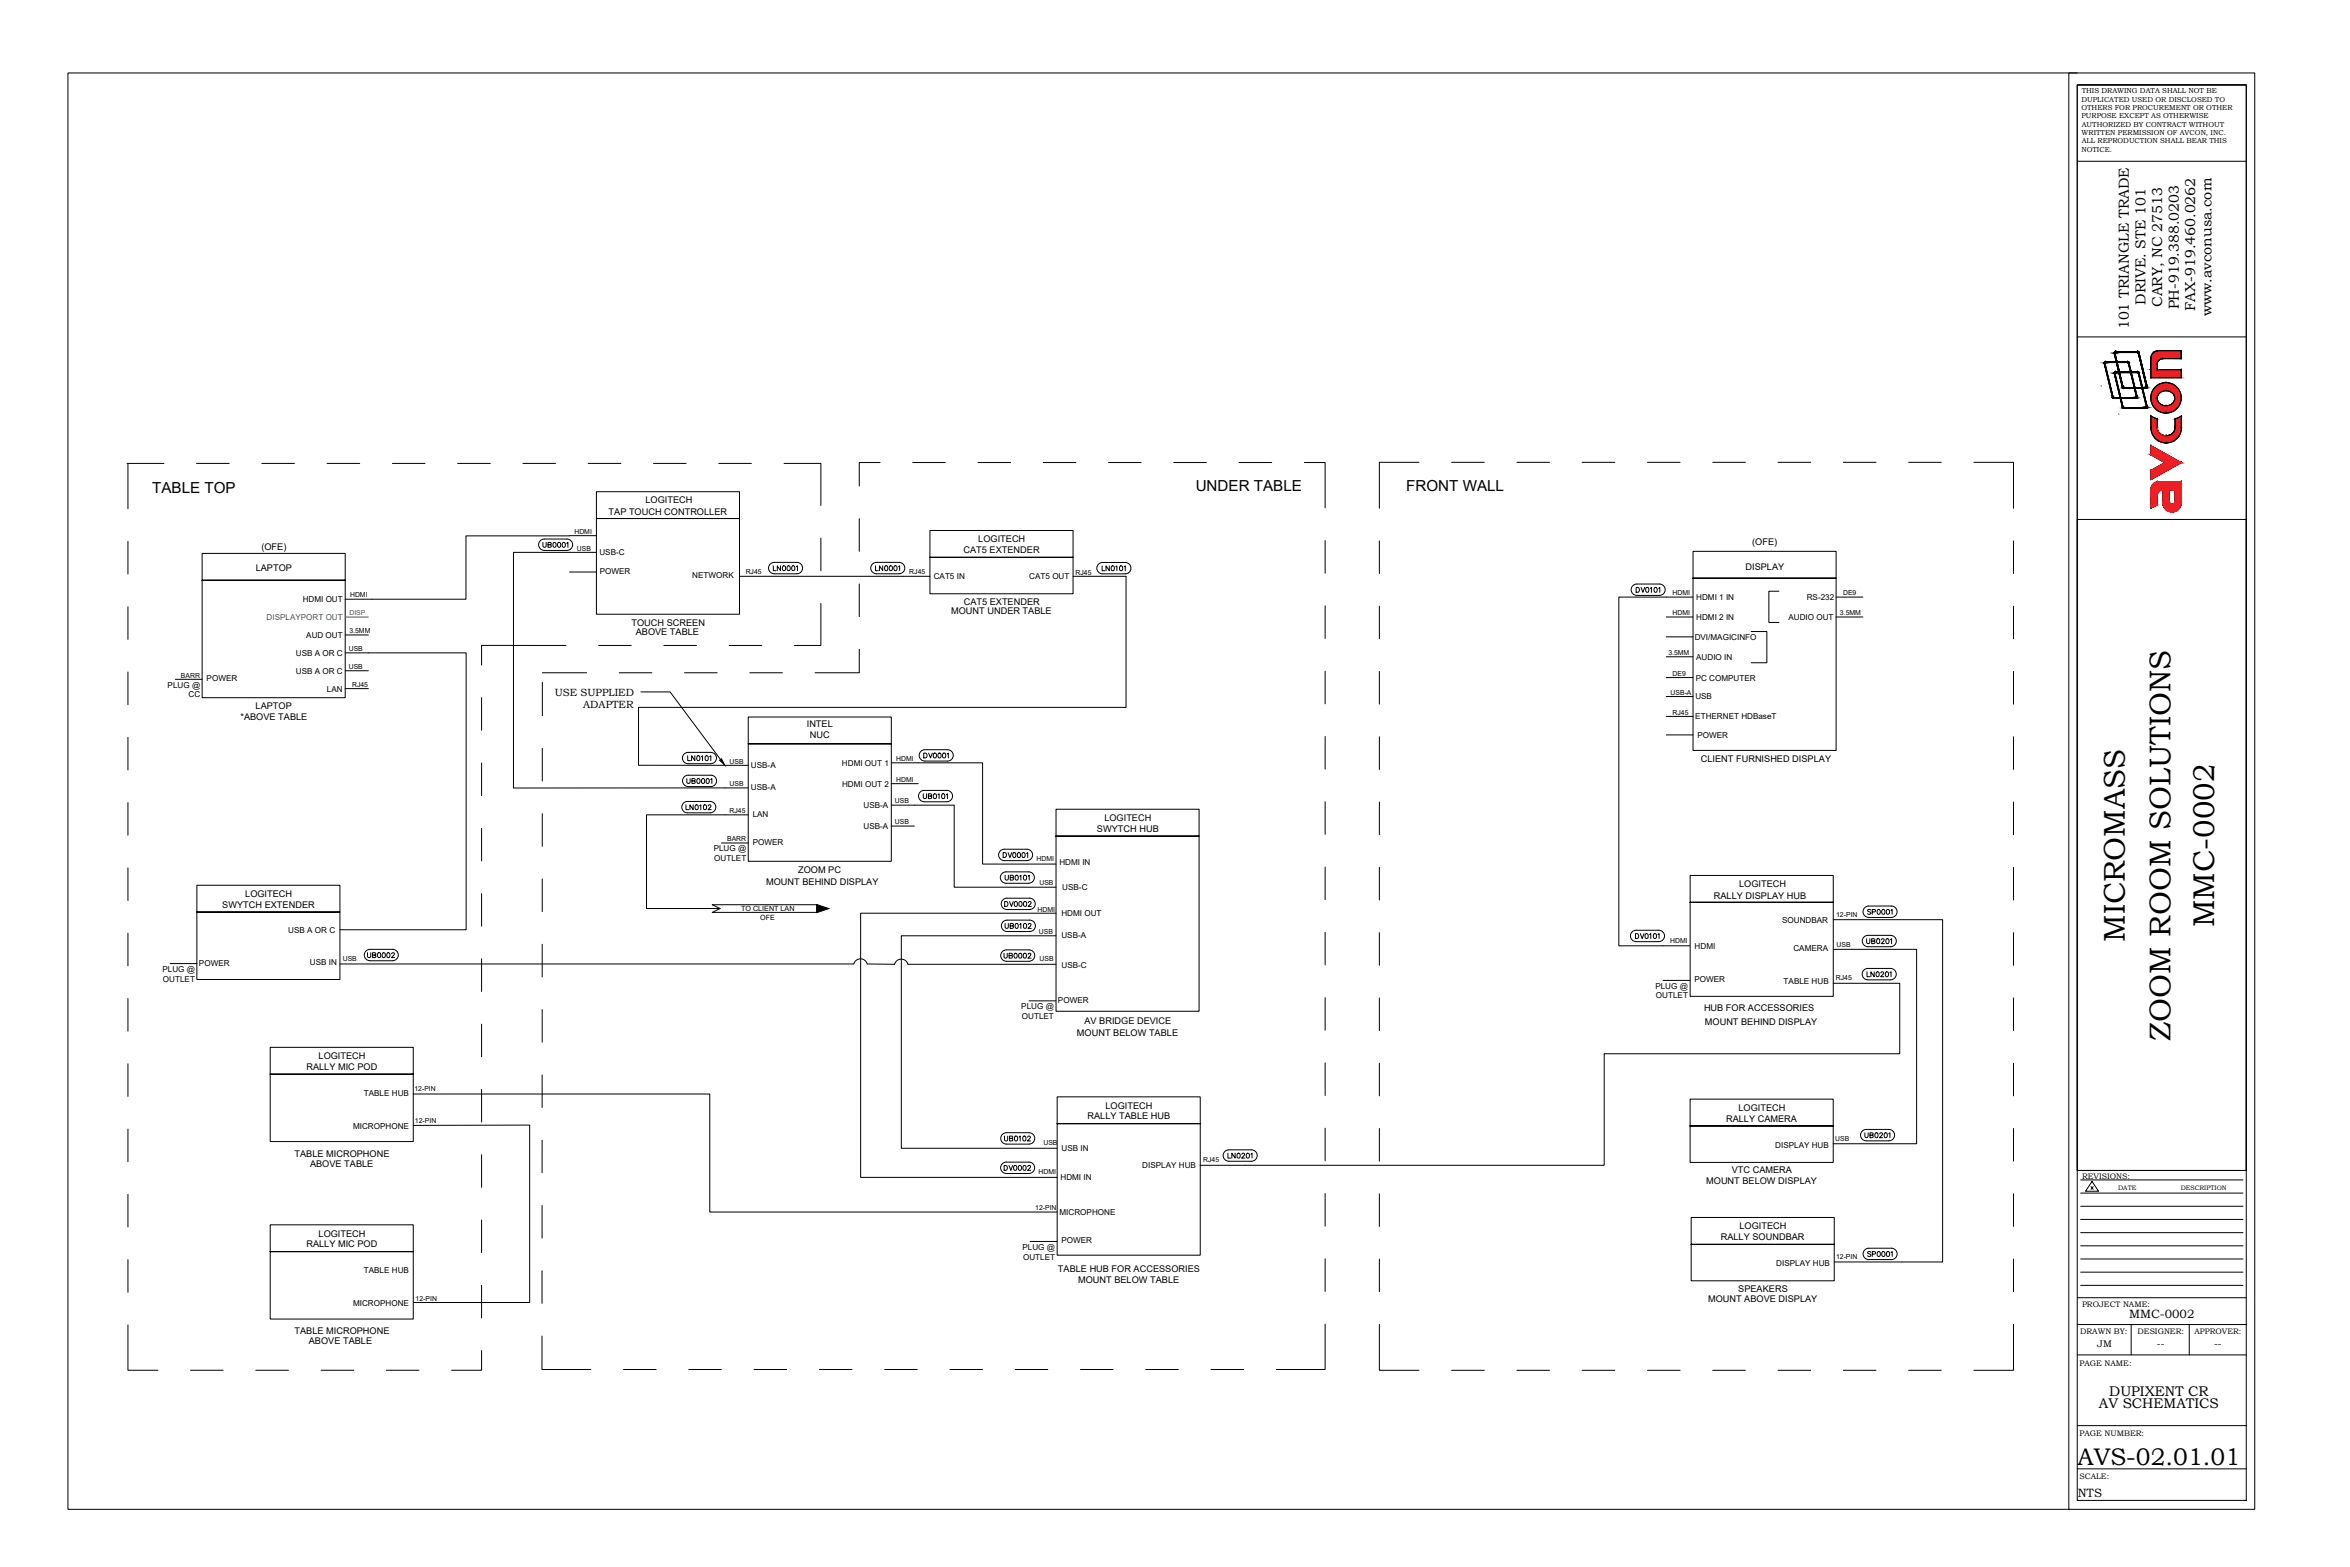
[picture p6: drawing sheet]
<svg xmlns="http://www.w3.org/2000/svg" width="914mm" height="610mm" viewBox="0 0 914 610" stroke-linecap="round" stroke-linejoin="round" font-family="sans-serif">
<defs><g id="words">
<g font-size="11.7">
<text x="861.6" y="360.7" transform="rotate(-90 861.6 360.7)">MMC-0002</text>
<text x="826.8" y="366.5" transform="rotate(-90 826.8 366.5)">MICROMASS</text>
<text x="844.5" y="404.9" transform="rotate(-90 844.5 404.9)">ZOOM ROOM SOLUTIONS</text>
</g>
<text font-size="9.3" x="808.3" y="569.9">AVS-02.01.01</text>
<g font-size="5.9">
<text x="59.2" y="191.9">TABLE TOP</text>
<text x="465.2" y="191.2">UNDER TABLE</text>
<text x="547.2" y="191.2">FRONT WALL</text>
</g>
<g font-size="5.6">
<text x="834.9" y="118.6" transform="rotate(-90 834.9 118.6)">DRIVE. STE 101</text>
<text x="841.4" y="119.4" transform="rotate(-90 841.4 119.4)">CARY, NC 27513</text>
<text x="847.8" y="120.4" transform="rotate(-90 847.8 120.4)">PH-919.388.0203</text>
<text x="854.2" y="121.1" transform="rotate(-90 854.2 121.1)">FAX-919.460.0262</text>
<text x="860.5" y="123" transform="rotate(-90 860.5 123)">www.avconusa.com</text>
<text x="828.4" y="128.1" transform="rotate(-90 828.4 128.1)">101 TRIANGLE TRADE</text>
</g>
<g font-size="5.4">
<text x="820.7" y="542.9">DUPIXENT CR</text>
<text x="816.7" y="547.8">AV SCHEMATICS</text>
</g>
<g font-size="5.3">
<text x="299.9" y="223.3">LN0001</text>
<text x="339.7" y="223.3">LN0001</text>
<text x="725.7" y="357">SP0001</text>
<text x="389.8" y="445.2">UB0102</text>
</g>
<g font-size="4.9">
<text x="210.3" y="214.1">UB0001</text>
<text x="266.7" y="297">LN0101</text>
<text x="358.4" y="296">DV0001</text>
<text x="266.3" y="305.9">UB0001</text>
<text x="358.4" y="311.9">UB0101</text>
<text x="266" y="316.1">LN0102</text>
<text x="389.5" y="334.8">DV0001</text>
<text x="390.2" y="343.6">UB0101</text>
<text x="390.2" y="353.8">DV0002</text>
<text x="390.2" y="362.3">UB0102</text>
<text x="635.4" y="366.2">DV0101</text>
<text x="725.3" y="368.3">UB0201</text>
<text x="142.2" y="373.6">UB0002</text>
<text x="389.8" y="373.9">UB0002</text>
<text x="724.6" y="443.8">UB0201</text>
<text x="389.8" y="456.5">DV0002</text>
<text x="725.7" y="490">SP0001</text>
</g>
<g font-size="4.7">
<text x="828.4" y="512.8">MMC-0002</text>
<text x="808.5" y="582.5">NTS</text>
</g>
<g font-size="4.1">
<text x="215.9" y="270.6">USE SUPPLIED</text>
<text x="226.9" y="275.3">ADAPTER</text>
</g>
<g font-size="3.7">
<text x="816.1" y="524">JM</text>
<text x="839.3" y="524">--</text>
<text x="861.5" y="524">--</text>
</g>
<g font-size="3.6">
<text x="251.1" y="195.6">LOGITECH</text>
<text x="236.8" y="200.3">TAP TOUCH CONTROLLER</text>
<text x="101.7" y="213.8">(OFE)</text>
<text x="374.9" y="215.1">CAT5 EXTENDER</text>
<text x="380.7" y="210.9">LOGITECH</text>
<text x="681.8" y="211.9">(OFE)</text>
<text x="679.2" y="221.6">DISPLAY</text>
<text x="99.5" y="222.1">LAPTOP</text>
<text x="370.1" y="238.9">MOUNT UNDER TABLE</text>
<text x="375" y="235.2">CAT5 EXTENDER</text>
<text x="245.7" y="243.4">TOUCH SCREEN</text>
<text x="247.4" y="247.2">ABOVE TABLE</text>
<text x="99.4" y="275.7">LAPTOP</text>
<text x="93.6" y="280.1">*ABOVE TABLE</text>
<text x="313.9" y="282.9">INTEL</text>
<text x="315.2" y="287.2">NUC</text>
<text x="661.8" y="296.3">CLIENT FURNISHED DISPLAY</text>
<text x="426.8" y="323.6">SWYTCH HUB</text>
<text x="429.7" y="319.4">LOGITECH</text>
<text x="310.6" y="339.5">ZOOM PC</text>
<text x="298.1" y="344.4">MOUNT BEHIND DISPLAY</text>
<text x="676.7" y="344.9">LOGITECH</text>
<text x="86.5" y="353.1">SWYTCH EXTENDER</text>
<text x="95.4" y="348.9">LOGITECH</text>
<text x="666.9" y="349.6">RALLY DISPLAY HUB</text>
<text x="663" y="393.3">HUB FOR ACCESSORIES</text>
<text x="422" y="398.3">AV BRIDGE DEVICE</text>
<text x="663.4" y="398.6">MOUNT BEHIND DISPLAY</text>
<text x="419.1" y="403.1">MOUNT BELOW TABLE</text>
<text x="124" y="412">LOGITECH</text>
<text x="119.2" y="416.2">RALLY MIC POD</text>
<text x="430.2" y="431.2">LOGITECH</text>
<text x="423.1" y="435.4">RALLY TABLE HUB</text>
<text x="671.6" y="436.3">RALLY CAMERA</text>
<text x="676.4" y="432.1">LOGITECH</text>
<text x="114.6" y="450">TABLE MICROPHONE</text>
<text x="120.6" y="454">ABOVE TABLE</text>
<text x="663.9" y="460.5">MOUNT BELOW DISPLAY</text>
<text x="673.9" y="456.5">VTC CAMERA</text>
<text x="676.9" y="478.2">LOGITECH</text>
<text x="119.2" y="485.2">RALLY MIC POD</text>
<text x="124" y="481">LOGITECH</text>
<text x="669.6" y="482.4">RALLY SOUNDBAR</text>
<text x="411.7" y="494.9">TABLE HUB FOR ACCESSORIES</text>
<text x="419.5" y="498.9">MOUNT BELOW TABLE</text>
<text x="676.4" y="502.5">SPEAKERS</text>
<text x="664.6" y="506.6">MOUNT ABOVE DISPLAY</text>
<text x="114.6" y="519">TABLE MICROPHONE</text>
<text x="120.2" y="522.9">ABOVE TABLE</text>
</g>
<g font-size="3.2">
<text x="233.3" y="216">USB-C</text>
<text x="233.3" y="223.2">POWER</text>
<text x="269.4" y="224.7">NETWORK</text>
<text x="363.3" y="225.3">CAT5 IN</text>
<text x="400.5" y="225.3">CAT5 OUT</text>
<text x="660" y="233.4">HDMI 1 IN</text>
<text x="703" y="233.4">RS-232</text>
<text x="117.8" y="234.2">HDMI OUT</text>
<text x="660" y="241.2">HDMI 2 IN</text>
<text x="695.9" y="241.2">AUDIO OUT</text>
<text x="119.2" y="248.2">AUD OUT</text>
<text x="659.4" y="248.9">DVI/MAGICINFO</text>
<text x="115.1" y="255.1">USB A OR C</text>
<text x="660" y="256.6">AUDIO IN</text>
<text x="115.1" y="262.1">USB A OR C</text>
<text x="65.2" y="267.6">PLUG @</text>
<text x="80.4" y="265">POWER</text>
<text x="127.2" y="269">LAN</text>
<text x="659.8" y="264.7">PC COMPUTER</text>
<text x="73.4" y="271.3">CC</text>
<text x="659.7" y="272.1">USB</text>
<text x="659.7" y="279.8">ETHERNET HDBaseT</text>
<text x="660.5" y="287">POWER</text>
<text x="292.2" y="298.7">USB-A</text>
<text x="327.6" y="297.9">HDMI OUT 1</text>
<text x="327.7" y="306">HDMI OUT 2</text>
<text x="292.2" y="307.5">USB-A</text>
<text x="292.9" y="317.7">LAN</text>
<text x="336" y="314.3">USB-A</text>
<text x="336" y="322.4">USB-A</text>
<text x="292.9" y="328.6">POWER</text>
<text x="277.7" y="331.2">PLUG @</text>
<text x="277.9" y="334.9">OUTLET</text>
<text x="412.2" y="336.6">HDMI IN</text>
<text x="413.3" y="346.3">USB-C</text>
<text x="413" y="356.4">HDMI OUT</text>
<text x="693.4" y="358.9">SOUNDBAR</text>
<text x="112.2" y="363.1">USB A OR C</text>
<text x="413" y="364.9">USB-A</text>
<text x="659.4" y="369.1">HDMI</text>
<text x="697.8" y="370">CAMERA</text>
<text x="77.4" y="375.9">POWER</text>
<text x="120.6" y="375.6">USB IN</text>
<text x="413.1" y="376.4">USB-C</text>
<text x="63.2" y="378.2">PLUG @</text>
<text x="63.4" y="381.9">OUTLET</text>
<text x="659.3" y="382.1">POWER</text>
<text x="694" y="382.7">TABLE HUB</text>
<text x="644.1" y="384.7">PLUG @</text>
<text x="644.3" y="388.4">OUTLET</text>
<text x="397.4" y="392.7">PLUG @</text>
<text x="411.6" y="390.4">POWER</text>
<text x="397.6" y="396.4">OUTLET</text>
<text x="141.6" y="426.3">TABLE HUB</text>
<text x="137.4" y="439">MICROPHONE</text>
<text x="413.1" y="447.8">USB IN</text>
<text x="690.8" y="446.4">DISPLAY HUB</text>
<text x="444.5" y="454.3">DISPLAY HUB</text>
<text x="412.6" y="458.9">HDMI IN</text>
<text x="412.3" y="472.8">MICROPHONE</text>
<text x="413" y="483.7">POWER</text>
<text x="397.8" y="486.3">PLUG @</text>
<text x="398.1" y="490">OUTLET</text>
<text x="141.6" y="495.3">TABLE HUB</text>
<text x="691.2" y="492.5">DISPLAY HUB</text>
<text x="137.4" y="508.1">MICROPHONE</text>
</g>
<text font-size="3.2" fill="#139b48" x="103.7" y="241.2">DISPLAYPORT OUT</text>
<g font-size="3.1">
<text x="810.1" y="458.5">REVISIONS:</text>
<text x="810.1" y="508.5">PROJECT NAME:</text>
<text x="809.4" y="518.9">DRAWN BY:</text>
<text x="831.7" y="518.9">DESIGNER:</text>
<text x="853.9" y="518.9">APPROVER:</text>
<text x="809.2" y="531.4">PAGE NAME:</text>
<text x="809.2" y="558.6">PAGE NUMBER:</text>
<text x="809.2" y="575.4">SCALE:</text>
</g>
<g font-size="2.8">
<text x="809.9" y="39.6">DUPLICATED USED OR DISCLOSED TO</text>
<text x="810" y="36.3">THIS DRAWING DATA SHALL NOT BE</text>
<text x="809.9" y="42.8">OTHERS FOR PROCUREMENT OR OTHER</text>
<text x="809.9" y="46">PURPOSE EXCEPT AS OTHERWISE</text>
<text x="810" y="52.5">WRITTEN PERMISSION OF AVCON, INC.</text>
<text x="810" y="49.3">AUTHORIZED BY CONTRACT WITHOUT</text>
<text x="809.9" y="59">NOTICE.</text>
<text x="810" y="55.8">ALL REPRODUCTION SHALL BEAR THIS</text>
<text x="288.4" y="354.5">TO CLIENT LAN</text>
<text x="295.8" y="357.9">OFE</text>
</g>
<g font-size="2.7">
<text x="223.5" y="207.7">HDMI</text>
<text x="224.5" y="214.2">USB</text>
<text x="290.2" y="223.2">RJ45</text>
<text x="353.8" y="223.2">RJ45</text>
<text x="418.5" y="223.6">RJ45</text>
<text x="136.2" y="232.4">HDMI</text>
<text x="650.8" y="231.6">HDMI</text>
<text x="717.1" y="231.6">DE9</text>
<text x="650.8" y="239.3">HDMI</text>
<text x="715.9" y="239.3">3.5MM</text>
<text x="136" y="246.3">3.5MM</text>
<text x="135.7" y="253.3">USB</text>
<text x="649.2" y="254.8">3.5MM</text>
<text x="70.4" y="263.6">BARR</text>
<text x="135.7" y="260.2">USB</text>
<text x="650.8" y="262.9">DE9</text>
<text x="137" y="267.2">RJ45</text>
<text x="650" y="270.3">USB-A</text>
<text x="650.8" y="278">RJ45</text>
<text x="283.8" y="297">USB</text>
<text x="348.7" y="296.1">HDMI</text>
<text x="283.8" y="305.8">USB</text>
<text x="348.7" y="304.2">HDMI</text>
<text x="283.9" y="316.3">RJ45</text>
<text x="348.2" y="312.5">USB</text>
<text x="348.2" y="320.7">USB</text>
<text x="282.9" y="327.2">BARR</text>
<text x="403.3" y="335.1">HDMI</text>
<text x="404.5" y="344.1">USB</text>
<text x="403.7" y="354.6">HDMI</text>
<text x="714.5" y="356.8">12-PIN</text>
<text x="404.3" y="363.2">USB</text>
<text x="649.9" y="366.9">HDMI</text>
<text x="714.7" y="368.4">USB</text>
<text x="133.3" y="373.8">USB</text>
<text x="404.5" y="374">USB</text>
<text x="714.4" y="381.3">RJ45</text>
<text x="161.3" y="424.3">12-PIN</text>
<text x="161.5" y="436.9">12-PIN</text>
<text x="714.1" y="443.7">USB</text>
<text x="406" y="445.6">USB</text>
<text x="468.2" y="452.1">RJ45</text>
<text x="404.1" y="456.8">HDMI</text>
<text x="402.8" y="470.7">12-PIN</text>
<text x="714.4" y="489.7">12-PIN</text>
<text x="161.7" y="506.3">12-PIN</text>
</g>
<text font-size="2.7" fill="#139b48" x="136" y="239.4">DISP</text>
<g font-size="2.5">
<text x="824.2" y="463">DATE</text>
<text x="848.5" y="463">DESCRIPTION</text>
</g>
</g></defs>
<!-- layer: 0 -->
<g fill="none" stroke="#000" stroke-width=".39">
<path d="M232.1 191.3h55.6v10.4h-55.6h55.6v37.3h-55.6zM78.7 215.3h55.6v10.4h-55.6h55.6v45.7h-55.6zM361.8 206.4h55.7v10.4h-55.7h55.7v14.2h-55.7zM658.8 214.5h55.6v10.4h-55.6h55.6v67h-55.6zM291.1 278.9h55.7v10.5h-55.7h55.7v45.7h-55.7zM410.9 314.8h55.7v10.5h-55.7h55.7v68.1h-55.7zM76.6 344.4h55.7v10.4h-55.7h55.7v26.2h-55.7zM657.6 340.6h55.7v10.4h-55.7h55.7v36.6h-55.7zM105.1 407.4h55.7v10.5h-55.7h55.7v26.2h-55.7zM411.4 426.7h55.6v10.4h-55.6h55.6v51.2h-55.6zM657.6 427.6h55.7v10.4h-55.7h55.7v14.2h-55.7zM814 459.6l2.6 3.8h-5.1z"/>
<path d="M105.1 476.5h55.7v10.4h-55.7h55.7v26.2h-55.7zM658.1 473.6h55.6v10.5h-55.6h55.6v14.2h-55.6z"/>
</g>
<!-- layer: AV-CABLE-VIDEO -->
<path d="M221.6 208.5h-40.3v24.6h-47M221.6 208.4h10.5M658.8 232.3h-28.9v135.6h27.6M714.4 232.3h10.5M648.3 240h10.5M648.3 247.8h10.5M346.8 296.8h35.5v39.3h28.6M346.9 304.9h10.4M410.9 355.3h-76v102.7h76.5" fill="none" stroke="#000" stroke-width=".39"/>
<path d="M134.3 240.1h9" fill="none" stroke="#139b48" stroke-width=".39"/>
<!-- layer: AV-CBL-AUDIO -->
<path d="M134.3 247h9" fill="none" stroke="#000" stroke-width=".39"/>
<!-- layer: AV-CABLE-CNTRL -->
<g fill="none" stroke="#000" stroke-width=".39">
<path d="M822.7 137.6h.1M822.7 137.6l3.1 13.1-3.1-13.1M822.7 137.6l3.1 13.1M822.7 137.2h.1M822.9 137h.1M823 137.5l3.1 13.1-3.1-13.1M823 137.5h.1M823 137.5l3.1 13.1M823 137.3h.1M823.1 137.2h.1M823.2 136.9l-.4 .2-.1 .5M823.2 137.1l-.3 .4"/>
<path d="M823.2 137.1h.1M823.2 136.9h.1M823.2 137.1h8.6M823.2 136.9h8.6M831.8 137.1l.2 .3M831.8 136.9l.5 .4M831.8 137.1h-8.6h8.6M831.8 137.1h.1M831.8 136.9h-8.6h8.6M831.8 136.9h.1M831.9 137.2h.1M832 137.4h.1"/>
<path d="M832 137.4l3.2 13.1M832.1 137h.1M832.3 137.3h.1M832.3 137.3l3.2 13.1M836.9 139.4h.1M848.7 139.5l-7.7 .1-1.3 1-.3 1.1M848.7 139.5v-3v3M848.7 136.5l-9.3-.1-1.1 .5-.9 .8-.5 1.6M818.8 141.5h.1M818.8 141.5l3.1 13.1M819.1 141.4h.1M819.1 141.4l3.1 13.1"/>
<path d="M819.3 140.8l-.4 .2-.1 .5M819.3 141l-.2 .4M819.3 141h.1M819.3 140.8h.1M819.3 140.8h8.6M819.3 141h8.6M821.9 154.6l.6 .4M821.9 154.6h.1M822.2 154.5l.3 .2M822.2 154.5h.1M822.5 154.7h.1M822.5 155h.1"/>
<path d="M822.5 155h8.5M822.5 154.7h8.5M822.7 145.4h.1M822.7 145.4l3.1 13.1M823 145.3h.1M823 145.3l3.1 13.1M823.2 144.7l-.4 .2-.1 .4M823.2 144.9l-.3 .4M823.2 144.9h.1M823.2 144.7h.1M823.2 144.7h8.6M823.2 144.9h8.6"/>
<path d="M825.8 158.5l.6 .4M825.8 150.7l.6 .4M825.8 158.5h.1M825.8 150.7h.1M826 151h.1M826.1 158.4l.3 .2M826.1 150.6l.3 .2M826.1 158.4h.1M826.1 150.6h.1M826.2 150.8h.1M826.4 158.6h.1M826.4 158.9h.1"/>
<path d="M826.4 150.8h8.5h-8.5M826.4 150.8h.1M826.4 151.1h8.5h-8.5M826.4 151.1h.1M826.4 158.9h8.5M826.4 158.6h8.5M826.4 150.8h8.5M826.4 151.1h8.5M827.9 140.8l.5 .4M827.9 141l.2 .3M827.9 141h.1M827.9 140.8h.1"/>
<path d="M828.1 141.3h.1M828.1 141.3l3.2 13.1M828.4 141.2h.1M828.4 141.2l3.2 13.1M831 154.7h.1M831 155h.1M831.3 154.4l-.3 .3M831.3 154.4h.1M831.6 154.3l-.1 .5-.5 .2M831.6 154.3h.1M831.8 144.7l.5 .4M831.8 144.9l.2 .2"/>
<path d="M831.8 144.9h.1M831.8 144.7h.1M832 145.2h.1M832 145.2l3.2 13.1M832.3 145.1h.1M832.3 145.1l3.2 13.1M834.9 158.6h.1M834.9 158.9h.1M834.9 150.8h.1M834.9 151.1h.1M835.1 150.8h.1M835.2 150.7h.1"/>
<path d="M835.2 150.5l-.3 .3M835.2 158.3l-.3 .3M835.2 158.3h.1M835.2 150.5h.1M835.2 150.5l-3.2-13.1 3.2 13.1M835.2 151h.1M835.4 150.7h.1M835.5 150.4l-.2 .5-.4 .2M835.5 158.2l-.2 .5-.4 .2M835.5 158.2h.1M835.5 150.4l-3.2-13.1 3.2 13.1M835.5 150.4h.1"/>
<path d="M836.9 146.9h11.9h-11.9M836.9 146.9v-7.5v7.5M836.9 154.8h.1M839.4 143.8h9.4v3.1v-3.1zM839.4 141.7v2.1v-2.1M839.4 143.8h.1M839.4 141.7h.1M839.4 154.9h.1M840.4 152.8a3.3 3.3 0 0 1 4-.5 3.3 3.3 0 0 1 1.6 3.8 3.5 3.5 0 0 1-4 1.7 3.5 3.5 0 0 1-2.5-3.5zM842.8 148.9h.1M842.8 152h.1M842.8 157.9h.1"/>
<path d="M846.2 154.9h.1M848.7 154.8h.1M848.8 146.9h.1M848.8 143.8h.1M836.9 176.9h.1M836.9 173.4l11.8 6.6-11.8-6.6M836.9 173.4h.1M836.9 173.4v3.5M836.9 161.9h.1M836.9 161.9l.1 4.5M836.9 161.9l2.5 1.1M837 166.4h.1"/>
<path d="M837 166.4a5.9 5.9 0 0 0 5.9 5.9M839.4 166.4h.1M839.4 166.4v-3.4l-2.5-1.1 .1 4.5M839.4 163h.1M839.4 163v3.4M842.4 180l-5.5-3.1 5.5 3.1M842.4 180h.1M842.8 160.7h.1M842.9 169.5h.1M842.9 172.3h.1M846.3 166.4a3.4 3.4 0 0 1-3.4 3.1 3.4 3.4 0 0 1-3.4-3.1M846.3 166.4h.1"/>
<path d="M846.3 163v3.4M846.3 166.4v-3.4l2.5-1.1v4.5M846.3 163h.1M846.3 163l2.5-1.1v4.5M848.8 180h.1M848.8 166.4a5.9 5.9 0 0 1-5.9 5.9M848.8 166.4h.1M836.9 190.4h.1M836.9 197.6h.1M836.9 197.6v-7.2v7.2M836.9 183l5.5-3-5.5 3v3.6M836.9 183v3.6l11.8-6.6-11.8 6.6"/>
<path d="M836.9 183h.1M836.9 186.6h.1M839.4 187.5l-1.1 .4-.8 .8-.6 1.7M839.4 187.5h.1M839.4 187.5h9.4M841.6 195.5a3.6 3.6 0 0 0 3.6 3.6 3.6 3.6 0 0 0 3.5-3.6M841.6 190.6l-1.1 .3-1 1.3-.1 4.3-2.5 1.1M841.6 190.6v5v-5M844.1 195.1a1.09 1.09 0 0 0 1.1 1.1 1.09 1.09 0 0 0 1-1.1M844.1 195.1v-4.5h2.2v4.5M848.8 187.5h.1M848.8 187.5v8.1v-8.1"/>
<path d="M199.8 214.9v91.7l91.3-.1M287.7 224.2h74.1M417.5 224.2h20.7v51h-189.7v22.5h33.5M134.3 254h47.1v107.7h-49.1M134.3 260.9h9M134.3 267.9h9M648.3 271h10.5M648.3 278.7h10.5M648.3 263.6h10.5M282.2 297.7h8.9M291.1 317h-39.5v36.4h28.6M346.8 313.2h24.5v31.9h39.6"/>
<path d="M346.8 321.4h9M277.2 352h40.6v2.9h-40.6l3-1.5zM317.8 352v2.9M713.3 357.8h42.6v133.1h-42.2M132.3 375h199.9a2.7 2.7 0 0 1 2.6-2 2.7 2.7 0 0 1 2.6 2l10.7 .1a2.69 2.69 0 0 1 2.6-2 2.69 2.69 0 0 1 2.6 2h57.6M410.9 364h-60.2v82.7h60.7M713.3 369.3h32.5v75.6h-32.5M713.3 382.5h25.9v27.4h-115v43.4h-157.2M160.8 437.8l45.3-.1v69h-45.2M160.8 425.6h115.4v45.9h135.2"/>
<circle cx="842.8" cy="154.8" r="5.9"/>
</g>
<!-- layer: AV-CABLE-AUDIO -->
<g fill="none" stroke="#000" stroke-width=".39">
<path d="M199.8 214.9h32.2M221.6 222.5h10.5M692.2 230h-3.9v12.1h3.9M648.3 255.5h10.5M681.4 245.7h6.1v12.1h-6.1M714.4 240h10.5M68.2 264.3h10.5M648.3 285.9h10.5M280.7 327.9h10.4M66.2 374.9h10.4M400.4 389.4h10.4M647.1 381.4h10.4"/>
<path d="M400.8 483h10.5"/>
</g>
<!-- layer: AV-TEXT -->
<g fill="none" stroke="#000" stroke-width=".39">
<path d="M211.8 209.7h8.8M211.8 214.1h8.8M301.3 218.8h8.8M341 218.8h8.9M427.4 219.5l1.6-.7h8.8a2.21 2.21 0 0 1 2.3 2.2 2.21 2.21 0 0 1-2.2 2.2h-8.9a2.21 2.21 0 0 1-2-1.3 2.21 2.21 0 0 1 .4-2.4zM301.3 223.2h8.8M341 223.2h8.9M428.8 220.1v1.9h1.1M431.6 220.1v1.9l-1.2-1.9v1.9M432.6 220.2a.87 .87 0 0 1 1 .9 .87 .87 0 0 1-1 .8l-.2-.7zM434.1 220.5l.5-.4v1.9M435.9 220.2a.87 .87 0 0 1 1 .9 .87 .87 0 0 1-1 .8l-.3-.7z"/>
<path d="M437.4 220.5l.5-.4v1.9M635.3 227.9l1.6-.7h8.8a2.21 2.21 0 0 1 2.2 2.2 2.21 2.21 0 0 1-2.2 2.2h-8.8a2.21 2.21 0 0 1-2-1.3 2.21 2.21 0 0 1 .4-2.4zM636.6 228.5h.7a1.02 1.02 0 0 1 .6 1 1.02 1.02 0 0 1-.6 .9h-.7zM638.5 228.5l.8 1.9 .7-1.9M640.6 228.6a.94 .94 0 0 1 1.1 .7 .94 .94 0 0 1-.6 1.1l-.7-.3zM642.1 228.9l.5-.4v1.9M643.8 228.6a.87 .87 0 0 1 1.1 .9 .87 .87 0 0 1-1.1 .8l-.2-.7zM645.4 228.9l.4-.4v1.9M267.8 292.7h8.8M267.8 297.1h8.8M359.9 291.7h8.8M359.9 296.1h8.8"/>
<path d="M267.5 311.8h8.8M267.5 316.2h8.8M267.8 301.6h8.8M267.8 306h8.8M359.6 307.5h8.8M359.6 311.9h8.8M390.8 330.4h8.8M390.8 334.8h8.8M391.5 339.2h8.8M391.5 343.6h8.8M391.8 349.4h8.8M391.8 353.8h8.8"/>
<path d="M391.9 357.9h8.8M727.1 352.5h8.9M727.1 356.9h8.9M144 369.3h8.8M144 373.8h8.8M391.6 369.5h8.8M391.6 374h8.8M391.9 362.4h8.8M636.6 361.9h8.9M636.6 366.3h8.9M726.5 378.1v1.9h1M726.8 363.9h8.9"/>
<path d="M726.8 368.3h8.9M729.3 378.1v1.9l-1.3-1.9v1.9M730.2 378.2a.86 .86 0 0 1 1 .8 .86 .86 0 0 1-1 .9l-.2-.8zM731.9 378.5l.3-.4 .7 .3-1.1 1.6h1.2M733.8 378.2a.86 .86 0 0 1 1.1 .8 .86 .86 0 0 1-1.1 .9l-.2-.8zM735.4 378.4l.4-.3v1.9M726.8 381.2a2.21 2.21 0 0 1-2.2-2.2 2.21 2.21 0 0 1 2.2-2.3h8.8a2.21 2.21 0 0 1 2.2 2.3 2.21 2.21 0 0 1-2.2 2.2M726.8 381.2h8.8M726.2 439.4h8.8M391.6 452.1h8.8M391.6 456.5h8.8M391.6 440.6h8.8"/>
<path d="M391.6 445.1h8.8M476.6 448l1.5-.7h8.9a2.22 2.22 0 0 1 2.2 2.2 2.22 2.22 0 0 1-2.2 2.3l-8.9-.1a2.21 2.21 0 0 1-2-1.3 2.21 2.21 0 0 1 .5-2.4zM477.8 448.6v1.9h1.1M480.6 448.6v1.9l-1.3-1.9v1.9M481.6 448.7a.87 .87 0 0 1 1 .9 .87 .87 0 0 1-1 .8l-.3-.7zM483.2 449.1l.4-.5 .7 .4-1.2 1.5h1.3M485.2 448.7a.87 .87 0 0 1 1 .9 .87 .87 0 0 1-1 .8l-.3-.7zM486.7 449l.5-.4v1.9M726.2 443.8h8.8M813.6 461.6l.9 1.1M814.5 461.6l-.9 1.1M727.2 485.6h8.8"/>
<path d="M727.2 490h8.8"/>
</g>
<!-- layer: AV-1-DASH -->
<g fill="none" stroke="#000" stroke-width=".39">
<path d="M342.4 179.9h-8.1v9.2M355.1 179.9h12.7M380.5 179.9h12.7M405.9 179.9h12.7M431.3 179.9h12.7M456.7 179.9h12.7M482.1 179.9h12.7M507.5 179.9h8.1v17.7M552.1 179.9h-15.4v17.8M564.8 179.9h12.7M590.2 179.9h12.7M615.6 179.9h12.7"/>
<path d="M641 179.9h12.7M666.4 179.9h12.8M691.9 179.9h12.7M717.3 179.9h12.7M742.7 179.9h12.7M768.1 179.9h15.4v17.8M49.4 180.3h14.4M49.8 180.3v17.6M76.5 180.3h12.7M101.9 180.3h12.7M127.3 180.3h12.7M152.7 180.3h12.7"/>
<path d="M178.1 180.3h12.7M203.5 180.3h12.7M228.9 180.3h12.7M254.3 180.3h12.7M279.7 180.3h12.7M305.1 180.3h14.3v16.3M49.8 210.6v12.7M319.4 209.3v12.7M334.3 201.8v12.7M515.6 210.3v12.7M536.7 210.4v12.7M783.5 210.4v12.7"/>
<path d="M49.8 236v12.7M319.4 234.7v16.4h-10.3M334.3 227.2v12.7M515.6 235.7v12.7M536.7 235.8v12.7M783.5 235.8v12.7M220.2 251.1h-32.8v7.6M232.9 251.1h12.7M258.3 251.1h12.7M283.7 251.1h12.7M334.3 252.6v9.1h-17.2M49.8 261.4v12.7"/>
<path d="M187.4 271.4v12.7M211 261.7h17.2M211 265.5v12.9M240.9 261.7h12.7M266.3 261.7h12.7M291.7 261.7h12.7M515.6 261.1v12.7M536.7 261.2v12.7M783.5 261.2v12.7M49.8 286.8v12.7M187.4 296.8v12.7M211 291.1v12.7"/>
<path d="M515.6 286.5v12.7M536.7 286.6v12.7M783.5 286.6v12.7M49.8 312.2v12.7M211 316.5v12.7M515.6 311.9v12.7M536.7 312v12.7M783.5 312v12.7M49.8 337.6v12.7M187.4 322.2v12.7M515.6 337.3v12.7M536.7 337.4v12.7"/>
<path d="M783.5 337.4v12.7M187.4 347.6v12.7M211 341.9v12.7M49.8 363v12.7M187.4 373v12.7M211 367.3v12.7M515.6 362.7v12.7M536.7 362.8v12.7M783.5 362.8v12.7M49.8 388.4v12.7M187.4 398.4v12.7M211 392.7v12.7"/>
<path d="M515.6 388.1v12.7M536.7 388.2v12.7M783.5 388.2v12.7M49.8 413.8v12.7M210.9 418.1v12.7M515.6 413.5v12.7M536.7 413.6v12.7M783.5 413.6v12.7M49.8 439.2v12.7M187.4 423.8v12.7M515.6 438.9v12.7M536.7 439v12.7"/>
<path d="M783.5 439v12.7M187.4 449.2v12.7M210.9 443.5v12.7M49.8 464.6v12.7M187.4 474.6v12.7M210.9 468.9v12.7M515.6 464.3v12.7M536.7 464.4v12.7M783.5 464.4v12.7M49.8 490v12.7M210.9 494.3v12.7M515.6 489.7v12.7"/>
<path d="M536.7 489.8v12.7M783.5 489.8v12.7M49.8 515.4v17.7h11.6M187.4 500v12.7M210.9 519.7v13.1h19M515.6 515.1v17.7h-19M536.7 515.2v17.9h15.4M783.5 515.2v17.9h-15.4M74.1 533.1h12.7M99.5 533.1h12.7M124.9 533.1h12.7M150.3 533.1h12.7"/>
<path d="M187.4 525.4v7.7h-11.7M242.6 532.8h12.7M268 532.8h12.7M293.4 532.8h12.7M318.8 532.8h12.7M344.2 532.8h12.7M369.6 532.8h12.7M395 532.8h12.7M420.4 532.8h12.7M445.8 532.8h12.7M471.2 532.8h12.7M564.8 533.1h12.7"/>
<path d="M590.2 533.1h12.7M615.6 533.1h12.7M641 533.1h12.7M666.4 533.1h12.8M691.9 533.1h12.7M717.3 533.1h12.7M742.7 533.1h12.7"/>
</g>
<!-- layer: AV-CABLE-CNTRL -->
<g fill="#000" stroke="#000" stroke-width=".39">
<path d="M317.8 351.9l4.7 1.6-4.7 1.5z"/>
<circle cx="822.7" cy="137.6" r=".11"/>
<circle cx="823" cy="137.5" r=".11"/>
<circle cx="831.8" cy="136.9" r=".11"/>
<circle cx="831.8" cy="137.1" r=".11"/>
<circle cx="837.6" cy="137.5" r=".11"/>
<circle cx="839.4" cy="136.5" r=".11"/>
<circle cx="841.6" cy="139.5" r=".11"/>
<circle cx="848.7" cy="139.5" r=".11"/>
<circle cx="848.7" cy="136.5" r=".11"/>
<circle cx="818.9" cy="141" r=".11"/>
<circle cx="819.1" cy="141.2" r=".11"/>
<circle cx="819.3" cy="140.8" r=".11"/>
<circle cx="822.1" cy="154.9" r=".11"/>
<circle cx="822.3" cy="154.7" r=".11"/>
<circle cx="822.8" cy="144.9" r=".11"/>
<circle cx="823" cy="145.1" r=".11"/>
<circle cx="823.2" cy="144.7" r=".11"/>
<circle cx="826" cy="158.8" r=".11"/>
<circle cx="826.2" cy="158.6" r=".11"/>
<circle cx="826.4" cy="150.8" r=".11"/>
<circle cx="826.4" cy="151.1" r=".11"/>
<circle cx="828" cy="141.1" r=".11"/>
<circle cx="828.2" cy="140.9" r=".11"/>
<circle cx="831" cy="154.7" r=".11"/>
<circle cx="831.2" cy="154.6" r=".11"/>
<circle cx="831.5" cy="154.8" r=".11"/>
<circle cx="831.9" cy="145" r=".11"/>
<circle cx="832.1" cy="144.8" r=".11"/>
<circle cx="834.9" cy="158.6" r=".11"/>
<circle cx="835.1" cy="158.5" r=".11"/>
<circle cx="835.2" cy="150.5" r=".11"/>
<circle cx="835.4" cy="158.7" r=".11"/>
<circle cx="835.5" cy="150.4" r=".11"/>
<circle cx="836.9" cy="146.9" r=".11"/>
<circle cx="839.4" cy="143.9" r=".11"/>
<circle cx="839.4" cy="141.7" r=".11"/>
<circle cx="840" cy="140.1" r=".11"/>
<circle cx="838.7" cy="170.6" r=".11"/>
<circle cx="839.4" cy="166.4" r=".11"/>
<circle cx="840.4" cy="168.6" r=".11"/>
<circle cx="842.9" cy="172.3" r=".11"/>
<circle cx="845.3" cy="168.6" r=".11"/>
<circle cx="847.1" cy="170.6" r=".11"/>
<circle cx="848.8" cy="161.9" r=".11"/>
<circle cx="848.8" cy="166.4" r=".11"/>
<circle cx="836.9" cy="197.6" r=".11"/>
<circle cx="837.6" cy="188.6" r=".11"/>
<circle cx="839.4" cy="187.5" r=".11"/>
<circle cx="839.4" cy="196.5" r=".11"/>
<circle cx="839.4" cy="192.8" r=".11"/>
<circle cx="840" cy="191.2" r=".11"/>
<circle cx="841.6" cy="190.6" r=".11"/>
<circle cx="841.6" cy="195.6" r=".11"/>
<circle cx="843.4" cy="198.7" r=".11"/>
<circle cx="844.1" cy="190.6" r=".11"/>
<circle cx="844.1" cy="195.1" r=".11"/>
<circle cx="844.6" cy="196" r=".11"/>
<circle cx="845.7" cy="196" r=".11"/>
<circle cx="846.3" cy="190.6" r=".11"/>
<circle cx="846.3" cy="195.1" r=".11"/>
<circle cx="847" cy="198.7" r=".11"/>
<circle cx="848.8" cy="195.6" r=".11"/>
</g>
<!-- layer: AV-NOTE -->
<path d="M280 295.7l.7-.5 1.3 2.5z" fill="#000" stroke="#000" stroke-width=".39"/>
<path d="M249.4 269.2h11.3l19.7 26.3" fill="none" stroke="#000" stroke-width=".39"/>
<!-- layer: AV-CABLE-CNTRL -->
<g fill="#ed1f24" stroke="#ed1f24" stroke-width=".39">
<path d="M842.1 148.9h1.4z"/>
<path d="M841.4 160.5h2.8z"/>
<path d="M836.9 161.9l2.5 1.1h-2.4z"/>
<path d="M843.4 169.5h4.5z"/>
<path d="M839.2 171h7.4z"/>
<path d="M841.5 172.2h2.7z"/>
<path d="M842.2 172.3h1.3z"/>
<path d="M836.9 173.4l6.4 3.5h-6.4z"/>
<path d="M842.4 180h6.3l-5.4 3z"/>
<path d="M836.9 197.1h1l-1 .5z"/>
<path d="M839.4 136.5l9.3 .1zM838.9 136.6h9.8z"/>
<path d="M838.9 136.6l9.8 .2zM838.5 136.8h10.2z"/>
<path d="M838.5 136.8l10.2 .2v-.2zM838.1 137l.4-.2 10.2 .2z"/>
<path d="M838.1 137l10.6 .3v-.3zM837.8 137.3l.3-.3 10.6 .3z"/>
<path d="M837.8 137.3l10.9 .3v-.3zM837.8 137.3l10.9 .3h-11.2z"/>
<path d="M837.5 137.6l11.2 .4v-.4zM837.5 137.6l11.2 .4h-11.5z"/>
<path d="M837.2 138l11.5 .5v-.5zM837.2 138l11.5 .5h-11.6z"/>
<path d="M837.1 138.5l11.6 .4v-.4zM837.1 138.5l11.6 .4h-11.7z"/>
<path d="M837 138.9l11.7 .5v-.5zM837 138.9l11.7 .5h-11.8z"/>
<path d="M836.9 139.4l11.8 .1zM836.9 139.4l11.8 .1z"/>
<path d="M836.9 139.5h4.7zM836.9 139.5h4.3z"/>
<path d="M836.9 139.5h4.3zM836.9 139.5l3.9 .1z"/>
<path d="M836.9 139.6h3.9zM836.9 139.6l3.6 .2z"/>
<path d="M836.9 139.8l3.2 .2 .4-.2zM836.9 139.8l3.2 .2h-3.2z"/>
<path d="M836.9 140l3 .3 .2-.3zM836.9 140l3 .3h-3z"/>
<path d="M836.9 140.3l2.8 .3 .2-.3zM836.9 140.3l2.8 .3h-2.8z"/>
<path d="M836.9 140.6l2.6 .3 .2-.3zM836.9 140.6l2.6 .3h-2.6z"/>
<path d="M836.9 140.9l2.5 .4 .1-.4zM836.9 140.9l2.5 .4h-2.5z"/>
<path d="M836.9 141.3l2.5 .4v-.4zM836.9 141.3l2.5 .4h-2.5z"/>
<path d="M836.9 141.7l2.5 2.1v-2.1zM836.9 141.7l2.5 2.1h-2.5z"/>
<path d="M836.9 143.8l11.9 3.1v-3.1zM836.9 143.8l11.9 3.1h-11.9z"/>
<path d="M842.1 148.9l2.1 .1zM841.4 149h2.8z"/>
<path d="M841.4 149l3.4 .2zM840.8 149.2l.6-.2 3.4 .2z"/>
<path d="M840.8 149.2l4.7 .3-.7-.3zM840.1 149.5l.7-.3 4.7 .3z"/>
<path d="M840.1 149.5l6 .3-.6-.3zM839.6 149.8l.5-.3 6 .3z"/>
<path d="M839.6 149.8l7 .4-.5-.4zM839 150.2l.6-.4 7 .4z"/>
<path d="M839 150.2l8.1 .5-.5-.5zM838.5 150.7l.5-.5 8.1 .5z"/>
<path d="M838.5 150.7l9.1 .5-.5-.5zM838.5 150.7l9.1 .5h-9.5z"/>
<path d="M838.1 151.2l9.8 .6-.3-.6zM838.1 151.2l9.8 .6h-10.2z"/>
<path d="M837.7 151.8l10.3 .2zM837.7 151.8l10.3 .2z"/>
<path d="M842.8 152h5.2zM842.8 152h5.2z"/>
<path d="M837.6 152h5.2zM837.6 152h4.7z"/>
<path d="M843.3 152l4.8 .1zM843.3 152l4.8 .1z"/>
<path d="M837.6 152h4.7zM837.6 152l4.2 .1z"/>
<path d="M843.9 152.1l4.3 .2zM843.9 152.1l4.3 .2z"/>
<path d="M837.5 152.1h4.3zM837.5 152.1l3.7 .2z"/>
<path d="M844.4 152.3l3.9 .1zM844.4 152.3l3.9 .1z"/>
<path d="M837.4 152.3h3.8zM837.4 152.3l3.6 .1z"/>
<path d="M844.6 152.4l3.7 .1zM844.6 152.4l3.7 .1z"/>
<path d="M837.4 152.4h3.6zM837.4 152.4l3.4 .1z"/>
<path d="M844.8 152.5l3.6 .3-.1-.3zM844.8 152.5l3.6 .3h-3.2z"/>
<path d="M837.3 152.5l3.1 .3 .4-.3zM837.3 152.5l3.1 .3h-3.2z"/>
<path d="M845.2 152.8l3.3 .3-.1-.3zM845.2 152.8l3.3 .3h-3z"/>
<path d="M837.2 152.8l2.9 .3 .3-.3zM837.2 152.8l2.9 .3h-3z"/>
<path d="M845.5 153.1l3 .1zM845.5 153.1l3 .1z"/>
<path d="M837.1 153.1h3zM837.1 153.1l2.9 .1z"/>
<path d="M845.6 153.2l3 .4-.1-.4zM845.6 153.2l3 .4h-2.7z"/>
<path d="M837.1 153.2l2.6 .4 .3-.4zM837.1 153.2l2.6 .4h-2.7z"/>
<path d="M845.9 153.6l2.7 .2zM845.9 153.6l2.7 .2z"/>
<path d="M837 153.6h2.7zM837 153.6l2.7 .2z"/>
<path d="M845.9 153.8l2.8 .2-.1-.2zM845.9 153.8l2.8 .2h-2.6z"/>
<path d="M837 153.8l2.6 .2 .1-.2zM837 153.8l2.6 .2h-2.6z"/>
<path d="M846.1 154l2.6 .4v-.4zM846.1 154l2.6 .4h-2.5z"/>
<path d="M837 154l2.4 .4 .2-.4zM837 154l2.4 .4h-2.5z"/>
<path d="M846.2 154.4l2.5 .1zM846.2 154.4l2.5 .1z"/>
<path d="M836.9 154.4l2.5 .1zM836.9 154.4l2.5 .1z"/>
<path d="M846.2 154.5l2.5 .4v-.4zM846.2 154.5l2.5 .4h-2.5z"/>
<path d="M836.9 154.5l2.5 .4v-.4zM836.9 154.5l2.5 .4h-2.5z"/>
<path d="M846.2 154.9l2.5 .2zM846.2 154.9l2.5 .2z"/>
<path d="M836.9 154.9l2.5 .2zM836.9 154.9l2.5 .2z"/>
<path d="M846.2 155.1l2.5 .3v-.3zM846.2 155.1l2.5 .3h-2.5z"/>
<path d="M836.9 155.1l2.5 .3v-.3zM836.9 155.1l2.5 .3h-2.5z"/>
<path d="M846.2 155.4l2.4 .4 .1-.4zM846.2 155.4l2.4 .4h-2.5z"/>
<path d="M836.9 155.4l2.6 .4-.1-.4zM836.9 155.4l2.6 .4h-2.5z"/>
<path d="M846.1 155.8l2.5 .1zM846.1 155.8l2.5 .1z"/>
<path d="M837 155.8l2.6 .1zM837 155.8l2.6 .1z"/>
<path d="M846.1 155.9l2.4 .4 .1-.4zM846.1 155.9l2.4 .4h-2.6z"/>
<path d="M837 155.9l2.7 .4-.1-.4zM837 155.9l2.7 .4h-2.6z"/>
<path d="M845.9 156.3l2.6 .2v-.2zM845.9 156.3l2.6 .2h-2.8z"/>
<path d="M837.1 156.3l2.8 .2-.2-.2zM837.1 156.3l2.8 .2h-2.8z"/>
<path d="M845.7 156.5h2.8zM845.7 156.5l2.7 .2h-2.8z"/>
<path d="M837.1 156.5l2.9 .2zM837.1 156.5l2.9 .2z"/>
<path d="M845.6 156.7l2.7 .3 .1-.3zM845.6 156.7l2.7 .3h-3.1z"/>
<path d="M837.2 156.7l3.2 .3-.4-.3zM837.2 156.7l3.2 .3h-3.1z"/>
<path d="M845.2 157h3.1zM845.1 157.1h3.2z"/>
<path d="M837.3 157l3.2 .1zM837.3 157l3.2 .1z"/>
<path d="M845.1 157.1l3 .2 .2-.2zM844.8 157.3l.3-.2 3 .2z"/>
<path d="M837.4 157.1l3.4 .2zM837.4 157.1l3.4 .2h-3.3z"/>
<path d="M844.8 157.3l3.2 .3 .1-.3zM844.4 157.6l.4-.3 3.2 .3z"/>
<path d="M837.5 157.3l3.7 .3-.4-.3zM837.5 157.3l3.7 .3h-3.6z"/>
<path d="M844.4 157.6h3.6zM843.9 157.7h4z"/>
<path d="M837.6 157.6l4.1 .1zM837.6 157.6l4.1 .1z"/>
<path d="M843.9 157.7l4 .1zM843.9 157.7l4 .1z"/>
<path d="M837.7 157.7l4.1 .1zM837.7 157.7l4.1 .1z"/>
<path d="M843.9 157.8h4zM843.3 157.9h4.6z"/>
<path d="M837.7 157.8l4.6 .1zM837.7 157.8l4.6 .1z"/>
<path d="M843.3 157.9h4.6zM842.8 157.9h5z"/>
<path d="M837.8 157.9h5zM837.8 157.9h5z"/>
<path d="M837.8 157.9l9.8 .4 .2-.4zM837.8 157.9l9.8 .4h-9.5z"/>
<path d="M838.1 158.3l9 .6 .5-.6zM838.1 158.3l9 .6h-8.6z"/>
<path d="M838.5 158.9l8.1 .4 .5-.4zM838.5 158.9l8.1 .4h-7.6z"/>
<path d="M839 159.3l7.1 .4 .5-.4zM839 159.3l7.1 .4h-6.5z"/>
<path d="M839.6 159.7l5.9 .4 .6-.4zM839.6 159.7l5.9 .4h-5.4z"/>
<path d="M840.1 160.1l4.7 .2 .7-.2zM840.1 160.1l4.7 .2h-4z"/>
<path d="M840.8 160.3l3.4 .2 .6-.2zM840.8 160.3l3.4 .2z"/>
<path d="M841.4 160.5l2.1 .2zM842.1 160.7h1.4z"/>
<path d="M848.8 161.9v1.1zM846.3 163l2.5-1.1v1.1z"/>
<path d="M837 163h2.4zM837 163h2.4z"/>
<path d="M846.3 163l2.5 3.4v-3.4zM846.3 163l2.5 3.4h-2.5z"/>
<path d="M846.3 166.4h2.5zM846.3 166.4h2.5z"/>
<path d="M837 163l2.4 3.4v-3.4zM837 163l2.4 3.4h-2.4z"/>
<path d="M837 166.4h2.4zM837 166.4h2.4z"/>
<path d="M846.3 166.4l2.5 .4v-.4zM846.3 166.4l2.5 .4h-2.5z"/>
<path d="M837 166.4l2.5 .4-.1-.4zM837 166.4l2.5 .4h-2.5z"/>
<path d="M846.3 166.8l2.5 .3v-.3zM846.3 166.8l2.5 .3h-2.6z"/>
<path d="M837 166.8l2.5 .3v-.3zM837 166.8l2.5 .3h-2.5z"/>
<path d="M846.2 167.1h2.6zM846.2 167.1l2.5 .2h-2.5z"/>
<path d="M837 167.1l2.6 .2zM837 167.1l2.6 .2z"/>
<path d="M846.2 167.3l2.5 .4v-.4zM846.2 167.3l2.5 .4h-2.6z"/>
<path d="M837 167.3l2.7 .4-.1-.4zM837 167.3l2.7 .4h-2.6z"/>
<path d="M846.1 167.7h2.6zM846.1 167.7h2.6z"/>
<path d="M837.1 167.7h2.6zM837.1 167.7h2.6z"/>
<path d="M846 167.7l2.6 .4 .1-.4zM846 167.7l2.6 .4h-2.8z"/>
<path d="M837.1 167.7l2.8 .4-.2-.4zM837.1 167.7l2.8 .4h-2.7z"/>
<path d="M845.8 168.1l2.7 .3 .1-.3zM845.8 168.1l2.7 .3h-2.9z"/>
<path d="M837.2 168.1l3 .3-.3-.3zM837.2 168.1l3 .3h-2.9z"/>
<path d="M845.6 168.4h2.9zM845.6 168.4h2.8z"/>
<path d="M837.3 168.4h2.9zM837.3 168.4h2.9z"/>
<path d="M845.5 168.4l2.8 .3 .1-.3zM845.2 168.7l.3-.3 2.8 .3z"/>
<path d="M837.3 168.4l3.3 .3-.4-.3zM837.3 168.4l3.3 .3h-3.2z"/>
<path d="M845.2 168.7l3 .3 .1-.3zM844.8 169l.4-.3 3 .3z"/>
<path d="M837.4 168.7l3.5 .3-.3-.3zM837.4 168.7l3.5 .3h-3.4z"/>
<path d="M844.8 169h3.4zM844.8 169h3.4z"/>
<path d="M837.5 169h3.5zM837.5 169h3.5z"/>
<path d="M844.8 169l3.3 .2 .1-.2zM844.3 169.2l.5-.2 3.3 .2z"/>
<path d="M837.6 169l3.8 .2zM837.6 169l3.8 .2h-3.7z"/>
<path d="M844.3 169.2h3.8zM843.9 169.4h4.1z"/>
<path d="M837.7 169.2l4.2 .2zM837.7 169.2l4.2 .2z"/>
<path d="M843.9 169.4h4.1zM843.4 169.5h4.5zM843.4 169.5h4.5z"/>
<path d="M837.8 169.4l4.6 .1zM837.8 169.4l4.6 .1z"/>
<path d="M843.4 169.5h4.5zM842.9 169.5h5z"/>
<path d="M837.8 169.5h5.1zM837.8 169.5h5.1z"/>
<path d="M837.8 169.5h10.1zM837.8 169.5h10.1z"/>
<path d="M837.9 169.5l10 .1zM837.9 169.5l10 .1z"/>
<path d="M837.9 169.6l9.6 .5 .4-.5zM837.9 169.6l9.6 .5h-9.3z"/>
<path d="M838.2 170.1h9.3zM838.2 170.1h9.3z"/>
<path d="M838.2 170.1l8.9 .5 .4-.5zM838.2 170.1l8.9 .5h-8.4z"/>
<path d="M838.7 170.6h8.4zM838.7 170.6h8.3z"/>
<path d="M838.7 170.6l7.9 .4 .4-.4zM838.7 170.6l7.9 .4h-7.4zM839.2 171h7.4z"/>
<path d="M839.2 171l6.8 .4 .6-.4zM839.2 171l6.8 .4h-6.3z"/>
<path d="M839.7 171.4h6.3zM839.7 171.4h6.3z"/>
<path d="M839.7 171.4l5.7 .3 .6-.3zM839.7 171.4l5.7 .3h-5.1z"/>
<path d="M840.3 171.7h5.1zM840.3 171.7h5.1z"/>
<path d="M840.3 171.7l4.5 .3 .6-.3zM840.3 171.7l4.5 .3h-3.9z"/>
<path d="M840.9 172h3.9zM840.9 172h3.9z"/>
<path d="M840.9 172h3.9zM840.9 172l3.3 .2zM841.5 172.2h2.7z"/>
<path d="M841.6 172.2h2.6zM841.6 172.2l1.9 .1z"/>
<path d="M842.2 172.3h1.3zM842.2 172.3h1.3z"/>
<path d="M836.9 176.9l11.8 3.1-5.4-3.1zM836.9 176.9l11.8 3.1h-6.3z"/>
<path d="M836.9 183h6.4l-.9-3zM836.9 183h6.4l-6.4 3.6z"/>
<path d="M839.4 187.5l9.4 .1zM839 187.6h9.8z"/>
<path d="M839 187.6l9.8 .2zM838.5 187.8h10.3z"/>
<path d="M838.5 187.8l10.3 .3v-.3zM838.2 188.1l.3-.3 10.3 .3z"/>
<path d="M838.2 188.1l10.6 .3v-.3zM837.8 188.4l.4-.3 10.6 .3z"/>
<path d="M837.8 188.4l11 .3v-.3zM837.8 188.4l11 .3h-11.3z"/>
<path d="M837.5 188.7l11.3 .4v-.4zM837.5 188.7l11.3 .4h-11.5z"/>
<path d="M837.3 189.1l11.5 .4v-.4zM837.3 189.1l11.5 .4h-11.7z"/>
<path d="M837.1 189.5l11.7 .5v-.5zM837.1 189.5l11.7 .5h-11.8z"/>
<path d="M837 190l11.8 .4v-.4zM837 190l11.8 .4h-11.9z"/>
<path d="M836.9 190.4l11.9 .2zM836.9 190.4l11.9 .2z"/>
<path d="M836.9 190.6h4.7zM836.9 190.6h4.3z"/>
<path d="M836.9 190.6h4.3zM836.9 190.6l3.9 .1z"/>
<path d="M836.9 190.7h3.9zM836.9 190.7l3.6 .2z"/>
<path d="M836.9 190.9l3.3 .2 .3-.2zM836.9 190.9l3.3 .2h-3.3z"/>
<path d="M836.9 191.1l3 .2 .3-.2zM836.9 191.1l3 .2h-3z"/>
<path d="M836.9 191.3l2.8 .4 .2-.4zM836.9 191.3l2.8 .4h-2.8z"/>
<path d="M836.9 191.7l2.6 .3 .2-.3zM836.9 191.7l2.6 .3h-2.6z"/>
<path d="M836.9 192l2.5 .4 .1-.4zM836.9 192l2.5 .4h-2.5z"/>
<path d="M836.9 192.4l2.5 .4v-.4zM836.9 192.4l2.5 .4h-2.5z"/>
<path d="M846.3 190.6l2.5 4.5v-4.5zM846.3 190.6l2.5 4.5h-2.5z"/>
<path d="M841.6 190.6l2.5 4.5v-4.5zM841.6 190.6l2.5 4.5h-2.5z"/>
<path d="M846.3 195.1l2.5 .2v-.2zM846.3 195.1l2.5 .2h-2.6z"/>
<path d="M841.6 195.1l2.5 .2v-.2zM841.6 195.1l2.5 .2h-2.5z"/>
<path d="M846.2 195.3l2.6 .2zM846.2 195.3l2.6 .2h-2.6z"/>
<path d="M841.6 195.3l2.5 .2zM841.6 195.3l2.5 .2z"/>
<path d="M846.2 195.5l2.6 .1zM846.2 195.5l2.6 .1z"/>
<path d="M841.6 195.5l2.6 .1zM841.6 195.5l2.6 .1z"/>
<path d="M846.1 195.6h2.7zM846.1 195.6l2.6 .1z"/>
<path d="M841.6 195.6l2.6 .1zM841.6 195.6l2.6 .1z"/>
<path d="M846.1 195.7l2.6 .1zM846.1 195.7l2.6 .1h-2.7z"/>
<path d="M841.6 195.7l2.8 .1zM841.6 195.7l2.8 .1z"/>
<path d="M846 195.8h2.7zM845.8 196h2.9z"/>
<path d="M841.6 195.8l2.9 .2zM841.6 195.8l2.9 .2z"/>
<path d="M845.8 196l2.9 .1zM845.7 196.1h3z"/>
<path d="M841.6 196l3.1 .1zM841.6 196l3.1 .1z"/>
<path d="M845.7 196.1h3zM845.6 196.1h3.1z"/>
<path d="M841.6 196.1h3.1zM841.6 196.1h3.1z"/>
<path d="M845.6 196.1h3.1zM845.5 196.2h3.2z"/>
<path d="M841.6 196.1l3.3 .1zM841.6 196.1l3.3 .1z"/>
<path d="M845.5 196.2h3.2zM845.3 196.2h3.4z"/>
<path d="M841.6 196.2h3.5zM841.6 196.2h3.5z"/>
<path d="M836.9 192.8l2.5 3.7v-3.7zM836.9 192.8l2.5 3.7h-2.5z"/>
<path d="M841.7 196.2l6.9 .4 .1-.4zM841.7 196.2l6.9 .4h-6.9z"/>
<path d="M841.7 196.6l6.7 .5 .2-.5zM841.7 196.6l6.7 .5h-6.5z"/>
<path d="M836.9 196.5l1 .6 1.5-.6zM836.9 196.5l1 .6h-1z"/>
<path d="M841.9 197.1l6.2 .5 .3-.5zM841.9 197.1l6.2 .5h-5.9z"/>
<path d="M842.2 197.6l5.6 .4 .3-.4zM842.2 197.6l5.6 .4h-5.3z"/>
<path d="M842.5 198l4.9 .4 .4-.4zM842.5 198l4.9 .4h-4.5z"/>
<path d="M842.9 198.4l4.1 .3 .4-.3zM842.9 198.4l4.1 .3h-3.6z"/>
<path d="M843.4 198.7l3.1 .2 .5-.2zM843.4 198.7l3.1 .2h-2.6z"/>
<path d="M843.9 198.9h2.6zM843.9 198.9l2.1 .2z"/>
<path d="M844.4 199.1h1.6zM844.4 199.1h1z"/>
</g>
<path d="M817.6 150.3h.1M824.4 161.3h.1M839.5 166.4a3.2 3.2 0 0 0 3.4 3.1" fill="none" stroke="#ed1f24" stroke-width=".39"/>
<!-- layer: 0 -->
<g fill="#000" stroke="#000" stroke-width=".39">
<path d="M822.7 137.4h.3zM826.1 158.8h9.1zM831.1 154.7h.4zM835 150.8h.4zM835 158.6h.4z"/>
<path d="M822.7 137.4h.3zM822.7 137.4h.3z"/>
<path d="M822.7 137.4l.3 .1zM822.7 137.4l.3 .1zM822.7 137.5h.3zM822.7 137.5h.3z"/>
<path d="M822.7 137.5h.3zM822.7 137.5h.3z"/>
<path d="M822.7 137.5l.3 .1zM822.7 137.5l.3 .1z"/>
<path d="M822.7 137.3h.3zM822.7 137.3l.3 .1zM822.7 137.4h.3z"/>
<path d="M822.7 137.6l1 3.2-.7-3.2zM822.7 137.6l1 3.2h-.3z"/>
<path d="M822.7 137.3h.3zM822.7 137.3h.3z"/>
<path d="M822.7 137.2h.3zM822.7 137.2l.3 .1z"/>
<path d="M822.7 137.2h.3zM822.7 137.2h.3z"/>
<path d="M822.7 137.2h.4zM822.7 137.2h.3z"/>
<path d="M822.7 137.2h.4zM822.7 137.2h.4z"/>
<path d="M822.7 137.2h.5zM822.7 137.2h.4zM822.7 137.2h.4zM822.7 137.2h.4z"/>
<path d="M822.7 137.1h.5zM822.7 137.1l.5 .1z"/>
<path d="M823.2 136.9h8.7zM823.1 136.9h8.8zM823.1 136.9h8.8zM823.1 136.9h8.8z"/>
<path d="M823.1 136.9h8.9zM823 136.9h9z"/>
<path d="M823 136.9h9zM823 136.9h9z"/>
<path d="M823 136.9h9.1zM822.9 136.9h9.2z"/>
<path d="M822.9 136.9h9.2zM822.9 136.9h9.2z"/>
<path d="M822.9 136.9l9.2 .1zM822.9 137h9.2z"/>
<path d="M822.9 137h9.3zM822.9 137h9.3z"/>
<path d="M822.9 137l9.3 .1zM822.9 137l9.3 .1z"/>
<path d="M822.8 137.1h9.4zM822.8 137.1h9.4z"/>
<path d="M822.8 137.1h9.5zM822.8 137.1h9.5z"/>
<path d="M831.8 137.1l.5 .1zM831.8 137.1l.5 .1z"/>
<path d="M831.8 137.2h.5zM831.8 137.2h.5z"/>
<path d="M831.9 137.2h.4zM831.9 137.2h.4z"/>
<path d="M831.9 137.2h.4zM831.9 137.2h.4z"/>
<path d="M831.9 137.2h.4zM831.9 137.2h.4z"/>
<path d="M832 137.2l.3 .1zM832 137.2l.3 .1z"/>
<path d="M832 137.3h.3zM832 137.3h.3zM832 137.3h.3zM832 137.3h.3z"/>
<path d="M832 137.3l.3 .1zM832 137.3l.3 .1z"/>
<path d="M832 137.4l3.5 13-3.2-13zM832 137.4l3.5 13h-.3z"/>
<path d="M818.8 141.2l.3 .1zM818.8 141.2l.3 .1z"/>
<path d="M818.8 141.3h.3zM818.8 141.3h.3z"/>
<path d="M818.8 141.3l.3 .1zM818.8 141.3l.3 .1zM818.8 141.4h.3zM818.8 141.4h.3z"/>
<path d="M818.8 141.4h.3zM818.8 141.4h.3z"/>
<path d="M818.8 141.4l.3 .1zM818.8 141.4l.3 .1z"/>
<path d="M818.8 141.2h.3zM818.8 141.2h.3z"/>
<path d="M818.8 141.5l3.4 13-3.1-13zM818.8 141.5l3.4 13h-.3z"/>
<path d="M818.8 141.2h.3zM818.8 141.2h.3z"/>
<path d="M818.8 141.2h.3zM818.8 141.2h.3z"/>
<path d="M818.8 141.1h.4zM818.8 141.1l.3 .1z"/>
<path d="M818.8 141.1h.4zM818.8 141.1h.4z"/>
<path d="M818.8 141.1h.4zM818.8 141.1h.4z"/>
<path d="M818.9 141.1h.4zM818.8 141.1h.4zM818.8 141.1h.4zM818.8 141.1h.4z"/>
<path d="M818.9 141h.4zM818.9 141l.4 .1z"/>
<path d="M821.9 154.5l.3 .1zM821.9 154.5l.3 .1z"/>
<path d="M821.9 154.6h.3zM821.9 154.6h.3z"/>
<path d="M821.9 154.6h.4zM821.9 154.6h.4z"/>
<path d="M821.9 154.6l.4 .1zM821.9 154.6l.4 .1z"/>
<path d="M822 154.7h.3zM822 154.7h.3z"/>
<path d="M822 154.7h.3zM822 154.7h.3z"/>
<path d="M822 154.7h.4zM822 154.7h.4z"/>
<path d="M822 154.7h.4zM822 154.7h.4z"/>
<path d="M822.4 155h2.6zM822.4 155h2.6z"/>
<path d="M822 154.7h.5zM822 154.7h.5z"/>
<path d="M822.7 145.1l.3 .1zM822.7 145.1l.3 .1z"/>
<path d="M822.7 145.2h.3zM822.7 145.2h.3z"/>
<path d="M822.7 145.2h.3zM822.7 145.2h.3zM822.7 145.2h.3zM822.7 145.2h.3z"/>
<path d="M822.7 145.2l.3 .1zM822.7 145.2l.3 .1z"/>
<path d="M822.7 145.3l.3 .1zM822.7 145.3l.3 .1z"/>
<path d="M822.7 145.1h.3zM822.7 145.1h.3z"/>
<path d="M822.7 145.4l2.5 9.3-2.2-9.3zM822.7 145.4l2.5 9.3h-.3z"/>
<path d="M822.7 145.1h.3zM822.7 145.1h.3z"/>
<path d="M822.7 145.1h.3zM822.7 145.1h.3z"/>
<path d="M822.7 145h.3zM822.7 145l.3 .1z"/>
<path d="M822.7 145h.4zM822.7 145h.3z"/>
<path d="M822.7 144.9h.4zM822.7 144.9l.4 .1z"/>
<path d="M822.7 144.9h.5zM822.7 144.9h.5z"/>
<path d="M822.7 144.9h.5zM822.7 144.9h.4zM822.7 144.9h.4zM822.7 144.9h.4z"/>
<path d="M823.4 140.8h.3zM823.4 140.8h.3z"/>
<path d="M819.3 140.8h4.1zM819.2 140.8h4.2z"/>
<path d="M819.2 140.8h4.3zM819.2 140.8h4.3z"/>
<path d="M819.2 140.8h4.3zM819 140.8h4.5z"/>
<path d="M819 140.8l4.5 .1zM819 140.9h4.5z"/>
<path d="M819 140.9l4.5 .1zM819 140.9l4.5 .1z"/>
<path d="M818.9 141h4.6zM818.9 141h4.6z"/>
<path d="M818.9 141h4.6zM818.9 141h4.6z"/>
<path d="M823.4 140.8l.4 .2zM823.4 140.8l.4 .2z"/>
<path d="M823.5 141h.3zM823.5 141h.3z"/>
<path d="M823.5 141l1.2 3.7-.9-3.7zM823.5 141l1.2 3.7h-.3z"/>
<path d="M824.4 144.7h.3zM824.4 144.7h.3z"/>
<path d="M823.2 144.7h1.2zM823.1 144.7h1.3z"/>
<path d="M823.1 144.7h1.3zM823 144.7h1.4z"/>
<path d="M824.4 144.7h.3zM824.4 144.7h.3z"/>
<path d="M823 144.7h1.4zM822.9 144.7h1.5z"/>
<path d="M824.4 144.7h.3zM824.4 144.7h.3z"/>
<path d="M822.9 144.7l1.5 .1zM822.9 144.8h1.5z"/>
<path d="M822.9 144.8l1.5 .1zM822.9 144.8l1.5 .1z"/>
<path d="M822.8 144.9h1.6zM822.8 144.9h1.6z"/>
<path d="M822.8 144.9h1.7zM822.8 144.9h1.7z"/>
<path d="M824.4 144.7h.3zM824.4 144.7h.3z"/>
<path d="M824.4 144.7h.3zM824.4 144.7h.3z"/>
<path d="M824.7 144.7h4.3zM824.7 144.7h4.3z"/>
<path d="M824.4 144.7h.3zM824.4 144.7h.3z"/>
<path d="M824.7 144.7h4.3zM824.7 144.7h4.3z"/>
<path d="M824.4 144.7l.3 .1zM824.4 144.7l.3 .1z"/>
<path d="M824.4 144.8h.3zM824.4 144.8h.3z"/>
<path d="M824.4 144.8l.3 .1zM824.4 144.8l.3 .1z"/>
<path d="M824.4 144.9h.3zM824.4 144.9h.3z"/>
<path d="M824.4 144.9h.3zM824.4 144.9h.3z"/>
<path d="M824.5 144.9l1.6 5.7-1.4-5.7zM824.5 144.9l1.6 5.7h-.3z"/>
<path d="M822 154.7l2.9 .1zM822 154.7l2.9 .1z"/>
<path d="M822 154.8l3 .1zM822 154.8l3 .1z"/>
<path d="M822.1 154.9h2.9zM822.1 154.9h2.9z"/>
<path d="M822.2 154.9l2.8 .1zM822.2 154.9l2.8 .1z"/>
<path d="M825 155h.3zM825 155h.3z"/>
<path d="M822.3 155h2.7zM822.3 155h2.7z"/>
<path d="M825 155h.3zM825 155h.3z"/>
<path d="M822.4 155h2.6zM822.4 155h2.6z"/>
<path d="M824.9 154.7l.3 .1zM824.9 154.7l.3 .1z"/>
<path d="M824.9 154.8h.3zM824.9 154.8h.3z"/>
<path d="M824.9 154.8l.4 .1zM824.9 154.8l.4 .1z"/>
<path d="M825 154.9h.3zM825 154.9h.3z"/>
<path d="M825 154.9h.3zM825 154.9h.3z"/>
<path d="M825 154.9h.3zM825 154.9h.3z"/>
<path d="M825 154.9l.3 .1zM825 154.9l.3 .1z"/>
<path d="M825 155h.3zM825 155h.3z"/>
<path d="M825 155h.3zM825 155h.3z"/>
<path d="M825 155l1.1 3.4-.8-3.4zM825 155l1.1 3.4h-.3z"/>
<path d="M825.8 150.6l.3 .1zM825.8 150.6l.3 .1z"/>
<path d="M825.8 158.4l.3 .1zM825.8 158.4l.3 .1z"/>
<path d="M825.8 150.7h.3zM825.8 150.7h.3z"/>
<path d="M825.8 150.7h.4zM825.8 150.7h.4z"/>
<path d="M825.8 158.5h.3zM825.8 158.5h.3z"/>
<path d="M825.8 158.5h.4zM825.8 158.5h.4z"/>
<path d="M825.8 150.7h.4zM825.8 150.7h.4z"/>
<path d="M825.8 158.5l.4 .1zM825.8 158.5l.4 .1z"/>
<path d="M825.9 150.7l.3 .1zM825.9 150.7l.3 .1z"/>
<path d="M825.9 158.6h.3zM825.9 158.6h.3z"/>
<path d="M825.9 150.8h.3zM825.9 150.8h.3z"/>
<path d="M825.9 158.6h.3zM825.9 158.6h.3z"/>
<path d="M825.9 150.8h.4zM825.9 150.8h.4z"/>
<path d="M825.9 158.6h.4zM825.9 158.6h.4z"/>
<path d="M825.9 150.8h.4zM825.9 150.8h.4z"/>
<path d="M826.3 151.1h4.2zM826.3 151.1h4.2z"/>
<path d="M825.9 158.6h.4zM825.9 158.6h.4z"/>
<path d="M825.9 150.8h.5zM825.9 150.8h.5z"/>
<path d="M825.9 158.6h.5zM825.9 158.6h.5z"/>
<path d="M823.7 140.8h4.3zM823.7 140.8h4.3z"/>
<path d="M823.7 140.8h4.3zM823.7 140.8h4.3z"/>
<path d="M823.7 140.8h4.4zM823.7 140.8h4.4z"/>
<path d="M823.8 140.8h4.4zM823.8 140.8h4.4z"/>
<path d="M823.8 140.8l4.5 .1zM823.8 140.8l4.5 .1z"/>
<path d="M823.8 140.9l4.5 .1zM823.8 140.9l4.5 .1z"/>
<path d="M823.8 141h4.6zM823.8 141h4.6z"/>
<path d="M827.9 141l.5 .1zM827.9 141l.5 .1z"/>
<path d="M827.9 141.1h.5zM827.9 141.1h.5z"/>
<path d="M828 141.1h.4zM828 141.1h.4zM828 141.1h.4zM828 141.1h.4z"/>
<path d="M828 141.1h.4zM828 141.1h.4z"/>
<path d="M828.1 141.1l.3 .1zM828.1 141.1l.3 .1z"/>
<path d="M828.1 141.2h.3zM828.1 141.2h.3zM828.1 141.2h.3zM828.1 141.2h.3z"/>
<path d="M828.1 141.2l.3 .1zM828.1 141.2l.3 .1z"/>
<path d="M828.1 141.3l1.1 3.4-.8-3.4zM828.1 141.3l1.1 3.4h-.2z"/>
<path d="M824.7 144.7h4.3zM824.7 144.7h4.3z"/>
<path d="M824.7 144.7h4.3zM824.7 144.7h4.3z"/>
<path d="M824.7 144.7h4.3zM824.7 144.7h4.3z"/>
<path d="M824.7 144.7h4.3zM824.7 144.7h4.3z"/>
<path d="M824.7 144.7l4.3 .1zM824.7 144.7l4.3 .1z"/>
<path d="M824.7 144.8h4.3zM824.7 144.8h4.3z"/>
<path d="M824.7 144.8l4.3 .1zM824.7 144.8l4.3 .1z"/>
<path d="M824.7 144.9h4.3zM824.7 144.9h4.3z"/>
<path d="M824.7 144.9h4.3zM824.7 144.9h4.3z"/>
<path d="M829 144.7l.3 .2zM829 144.7l.3 .2z"/>
<path d="M829 144.9h.3zM829 144.9h.3z"/>
<path d="M829 144.9l1.7 5.9-1.4-5.9zM829 144.9l1.7 5.9h-.2z"/>
<path d="M825.9 150.8l4.6 .1zM825.9 150.8l4.6 .1z"/>
<path d="M825.9 150.9h4.6zM825.9 150.9h4.6z"/>
<path d="M825.9 150.9l4.6 .1zM825.9 150.9l4.6 .1z"/>
<path d="M826 151h4.5zM826 151h4.5z"/>
<path d="M826 151h4.5zM826 151h4.5z"/>
<path d="M826.1 151h4.4zM826.1 151h4.4z"/>
<path d="M826.1 151l4.4 .1zM826.1 151l4.4 .1z"/>
<path d="M830.5 151.1h.3zM830.5 151.1h.3z"/>
<path d="M826.2 151.1h4.3zM826.2 151.1h4.3z"/>
<path d="M826.2 151.1h4.3zM826.2 151.1h4.3z"/>
<path d="M830.5 151.1h.3zM830.5 151.1h.3z"/>
<path d="M826.3 151.1h4.2zM826.3 151.1h4.2z"/>
<path d="M830.5 150.8l.2 .1zM830.5 150.8l.2 .1z"/>
<path d="M830.5 150.9h.2zM830.5 150.9h.2z"/>
<path d="M830.5 150.9l.3 .1zM830.5 150.9l.3 .1z"/>
<path d="M830.5 151h.3zM830.5 151h.3z"/>
<path d="M830.5 151h.3zM830.5 151h.3z"/>
<path d="M830.5 151h.3zM830.5 151h.3z"/>
<path d="M830.5 151l.3 .1zM830.5 151l.3 .1z"/>
<path d="M830.8 151.1h2.7zM830.8 151.1h2.7z"/>
<path d="M830.5 151.1h.3zM830.5 151.1h.3z"/>
<path d="M830.8 151.1h2.7zM830.8 151.1h2.7z"/>
<path d="M830.5 151.1h.3zM830.5 151.1h.3z"/>
<path d="M830.5 151.1l1.1 3.2-.8-3.2zM830.5 151.1l1.1 3.2h-.3z"/>
<path d="M825.3 155h5.8zM825.3 155h5.8z"/>
<path d="M825.3 155h5.8zM825.3 155h5.7z"/>
<path d="M825.3 155h5.9zM825.3 155h5.9z"/>
<path d="M825.3 155h5.9zM825.3 155h5.8z"/>
<path d="M825.3 154.9h6zM825.3 154.9h6z"/>
<path d="M825.3 154.9h6zM825.3 154.9l5.9 .1z"/>
<path d="M825.3 154.9h6.1zM825.3 154.9h6z"/>
<path d="M825.3 154.9h6.1zM825.3 154.9h6.1z"/>
<path d="M825.2 154.8h6.3zM825.2 154.8l6.2 .1z"/>
<path d="M825.2 154.8h6.3zM825.2 154.8h6.3z"/>
<path d="M831.1 154.7h.4zM831.1 154.7h.4zM831 154.7h.5z"/>
<path d="M825.2 154.7h6.3zM825.2 154.7l6.3 .1z"/>
<path d="M831.2 154.7h.3zM831.1 154.7h.4zM831.1 154.7h.4zM831.1 154.7h.4z"/>
<path d="M831.2 154.6l.4 .1zM831.2 154.6l.4 .1z"/>
<path d="M831.2 154.7h.4zM831.2 154.7h.3z"/>
<path d="M831.3 154.3l.3 .1zM831.3 154.3l.3 .1z"/>
<path d="M831.3 154.4h.3zM831.3 154.4h.3z"/>
<path d="M831.3 154.5h.3zM831.3 154.5h.3z"/>
<path d="M831.3 154.5h.3zM831.3 154.5h.3z"/>
<path d="M831.3 154.5l.3 .1zM831.3 154.5l.3 .1z"/>
<path d="M831.3 154.6h.3zM831.3 154.6h.3zM831.2 154.6h.4zM831.2 154.6h.4z"/>
<path d="M831.3 154.4h.3zM831.3 154.4h.3z"/>
<path d="M831.3 154.4h.3zM831.3 154.4l.3 .1z"/>
<path d="M829.2 144.7h2.7zM829.2 144.7h2.7z"/>
<path d="M829.2 144.7h2.8zM829.2 144.7h2.8z"/>
<path d="M829.3 144.7h2.8zM829.3 144.7h2.8z"/>
<path d="M829.3 144.7l2.9 .1zM829.3 144.7l2.9 .1z"/>
<path d="M829.3 144.8l2.9 .1zM829.3 144.8l2.9 .1z"/>
<path d="M829.3 144.9h3zM829.3 144.9h3z"/>
<path d="M831.8 144.9h.5zM831.8 144.9h.5z"/>
<path d="M831.8 144.9h.5zM831.8 144.9h.5z"/>
<path d="M831.9 144.9l.4 .1zM831.9 144.9l.4 .1z"/>
<path d="M831.9 145h.4zM831.9 145h.4z"/>
<path d="M831.9 145h.4zM831.9 145h.4z"/>
<path d="M832 145l.3 .1zM832 145l.3 .1z"/>
<path d="M832 145.1h.3zM832 145.1h.3zM832 145.1h.3zM832 145.1h.3z"/>
<path d="M832 145.1l.3 .1zM832 145.1l.3 .1z"/>
<path d="M832 145.2l1.7 5.6-1.4-5.6zM832 145.2l1.7 5.6h-.3z"/>
<path d="M830.7 150.8l2.7 .1zM830.7 150.8l2.7 .1z"/>
<path d="M830.7 150.9h2.7zM830.7 150.9h2.7z"/>
<path d="M830.7 150.9l2.7 .1zM830.7 150.9l2.7 .1z"/>
<path d="M830.8 151h2.6zM830.8 151h2.6z"/>
<path d="M830.8 151h2.7zM830.8 151h2.7z"/>
<path d="M830.8 151h2.7zM830.8 151h2.7z"/>
<path d="M830.8 151l2.7 .1zM830.8 151l2.7 .1z"/>
<path d="M833.5 151.1h.3zM833.5 151.1h.3z"/>
<path d="M830.8 151.1h2.7zM830.8 151.1h2.7z"/>
<path d="M833.5 151.1h.3zM833.5 151.1h.3z"/>
<path d="M830.8 151.1h2.7zM830.8 151.1h2.7z"/>
<path d="M833.4 150.8l.3 .1zM833.4 150.8l.3 .1z"/>
<path d="M833.4 150.9h.3zM833.4 150.9h.3z"/>
<path d="M833.4 150.9l.3 .1zM833.4 150.9l.3 .1z"/>
<path d="M833.4 151h.3zM833.4 151h.3z"/>
<path d="M833.4 151h.4zM833.4 151h.4z"/>
<path d="M833.5 151h.3zM833.5 151h.3z"/>
<path d="M833.5 151l.3 .1zM833.5 151l.3 .1z"/>
<path d="M833.5 151.1h.3zM833.5 151.1h.3z"/>
<path d="M833.5 151.1h.3zM833.5 151.1h.3z"/>
<path d="M833.5 151.1l2 7.1-1.7-7.1zM833.5 151.1l2 7.1h-.3z"/>
<path d="M833.8 151.1h1.2zM833.8 151.1h1.1z"/>
<path d="M826.3 158.9h8.7zM826.3 158.9h8.6z"/>
<path d="M833.8 151.1h1.3zM833.8 151.1h1.2z"/>
<path d="M826.2 158.9h8.9zM826.2 158.9h8.8zM826.3 158.9h8.7zM826.3 158.9h8.7z"/>
<path d="M826.2 158.9h8.9zM826.2 158.9h8.9z"/>
<path d="M833.8 151h1.4zM833.8 151l1.3 .1z"/>
<path d="M826.1 158.8h9.1zM826.1 158.8l9 .1z"/>
<path d="M833.7 151h1.6zM833.7 151h1.5z"/>
<path d="M826 158.8h9.3zM826 158.8h9.3z"/>
<path d="M826 158.8h9.3zM826 158.8h9.2zM826.1 158.8h9.1z"/>
<path d="M833.7 150.9h1.7zM833.7 150.9l1.6 .1z"/>
<path d="M825.9 158.7h9.5zM825.9 158.7l9.4 .1z"/>
<path d="M833.7 150.9h1.7zM833.7 150.9h1.7z"/>
<path d="M825.9 158.7h9.5zM825.9 158.7h9.5z"/>
<path d="M833.7 150.8h1.7zM833.7 150.8l1.7 .1z"/>
<path d="M825.9 158.6h9.5zM825.9 158.6l9.5 .1z"/>
<path d="M835.1 150.8h.3zM835 150.8h.4zM835 150.8h.4zM835 150.8h.4z"/>
<path d="M835 150.8h.4zM835 150.8h.4zM834.9 150.8h.5z"/>
<path d="M835.1 158.6h.3zM835 158.6h.4zM835 158.6h.4zM835 158.6h.4z"/>
<path d="M835 158.6h.4zM835 158.6h.4zM834.9 158.6h.5z"/>
<path d="M835.1 150.7l.3 .1zM835.1 150.7l.3 .1z"/>
<path d="M835.1 150.8h.3zM835.1 150.8h.3z"/>
<path d="M835.1 158.5l.3 .1zM835.1 158.5l.3 .1z"/>
<path d="M835.1 158.6h.3zM835.1 158.6h.3z"/>
<path d="M835.2 150.4l.3 .1zM835.2 150.4l.3 .1z"/>
<path d="M835.2 150.5h.3zM835.2 150.5h.3z"/>
<path d="M835.2 150.6h.3zM835.2 150.6h.3z"/>
<path d="M835.2 150.6l.3 .1zM835.2 150.6l.3 .1z"/>
<path d="M835.2 150.7h.3zM835.2 150.7h.2zM835.1 150.7h.3zM835.1 150.7h.3z"/>
<path d="M835.2 158.2l.3 .1zM835.2 158.2l.3 .1z"/>
<path d="M835.2 158.3h.3zM835.2 158.3h.3z"/>
<path d="M835.2 158.4h.3zM835.2 158.4h.3z"/>
<path d="M835.2 158.4l.3 .1zM835.2 158.4l.3 .1z"/>
<path d="M835.2 158.5h.3zM835.2 158.5h.2zM835.1 158.5h.3zM835.1 158.5h.3z"/>
<path d="M835.2 150.5h.3zM835.2 150.5h.3z"/>
<path d="M835.2 150.5l.3 .1zM835.2 150.5l.3 .1z"/>
<path d="M835.2 150.6h.3zM835.2 150.6h.3z"/>
<path d="M835.2 158.3h.3zM835.2 158.3h.3z"/>
<path d="M835.2 158.3l.3 .1zM835.2 158.3l.3 .1z"/>
<path d="M835.2 158.4h.3zM835.2 158.4h.3z"/>
</g>
<!-- layer: AV-BORDER -->
<g fill="none" stroke="#000" stroke-width=".39">
<path d="M805 28.4h72.3v558.8h-72.3zM808.3 28.4h-781.9v558.8h778.6M808.3 33h65.7v550.7h-65.7zM808.3 33h65.7v422.3h-65.7zM808.3 33h65.7M808.3 62.7h65.7M808.3 131.1h65.7M808.3 202.1h65.7v253.2h-65.7zM809.6 459h63.1M809.6 464.1h63.1M809.6 469.3h63.1M809.6 474.4h63.1"/>
<path d="M809.6 479.5h63.1M809.6 484.7h63.1M809.6 489.8h63.1M809.6 494.9h63.1M808.3 515.3h65.7M808.3 504.8h65.7M809.6 500h63.1M829.2 515.3v11.8M851.9 515.3v11.8M808.3 527.1h65.7M808.3 554.6h65.7M808.3 571.4h65.7"/>
</g>
<use href="#words"/>
</svg>
